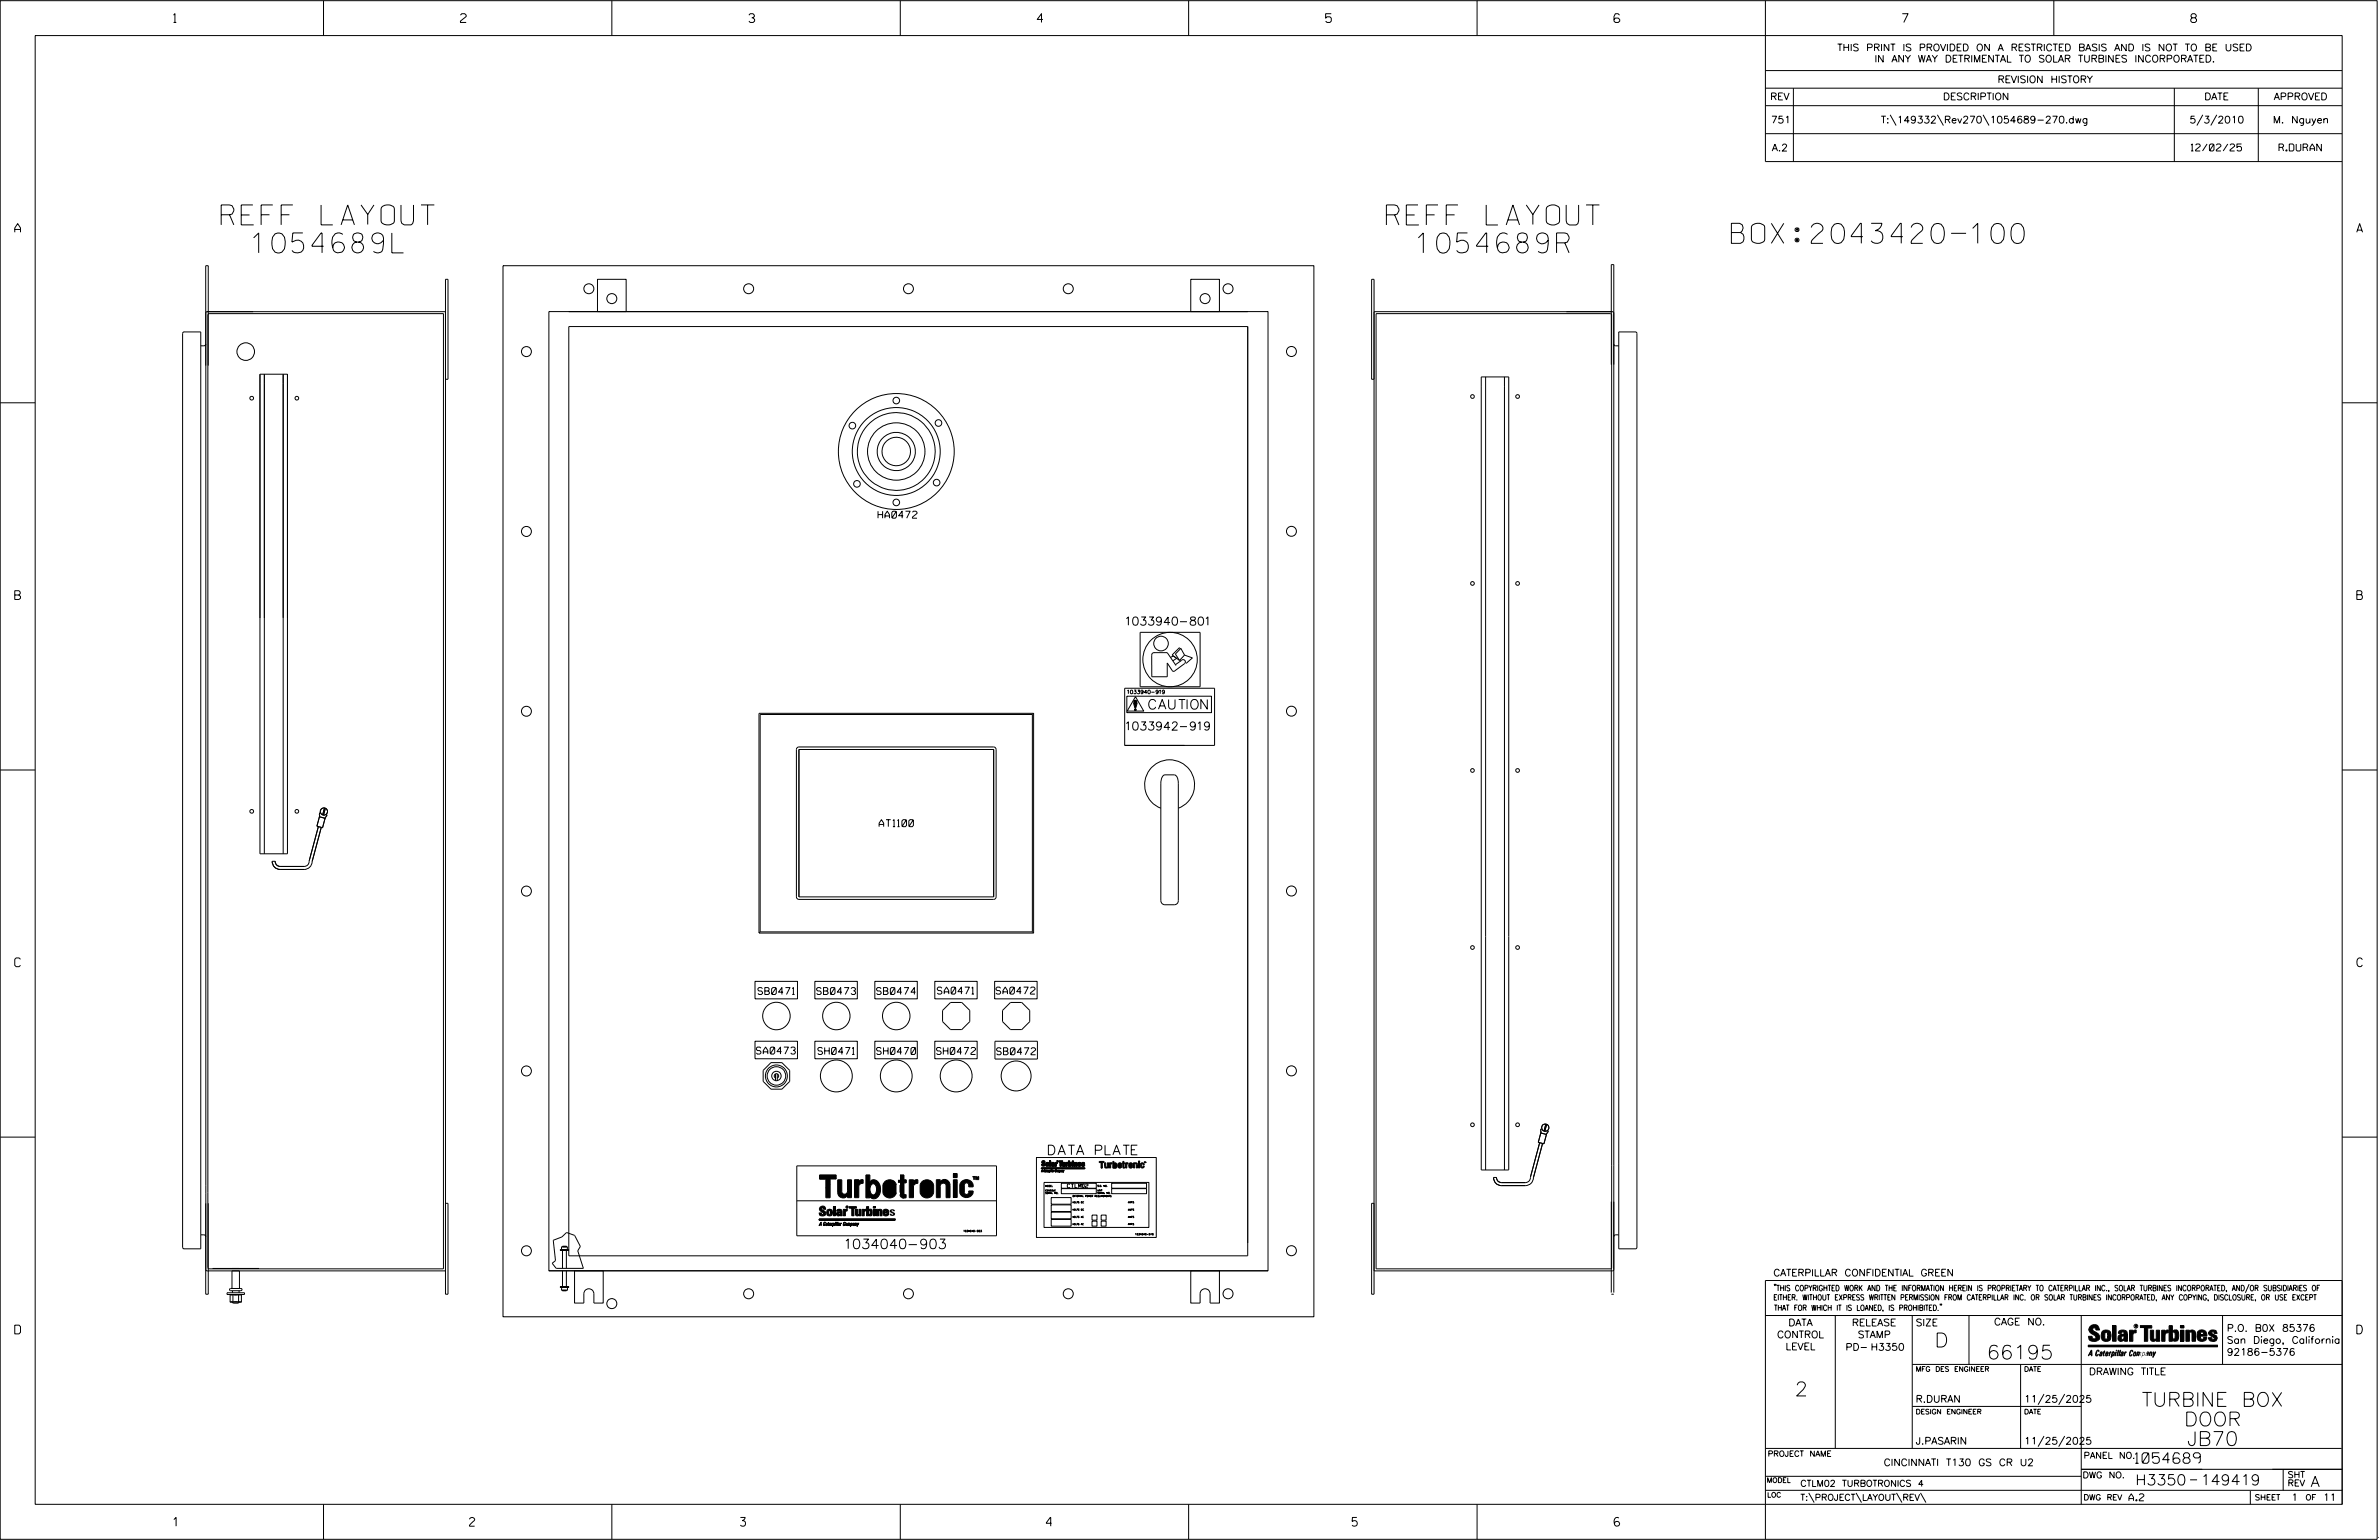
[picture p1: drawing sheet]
<svg xmlns="http://www.w3.org/2000/svg" width="864mm" height="559mm" viewBox="0 0 864 559" stroke-linecap="round" stroke-linejoin="round" font-family="sans-serif">
<defs><g id="words">
<g font-size="7.3">
<text x="80.3" y="81.6">REFF LAYOUT</text>
<text x="503.3" y="81.6">REFF LAYOUT</text>
<text x="628.5" y="88.3">BOX:2043420-100</text>
<text x="91.5" y="91.8">1054689L</text>
<text x="514.3" y="91.8">1054689R</text>
</g>
<g font-size="5.1">
<text x="702.3" y="488.8">D</text>
<text x="721.2" y="493.2">66195</text>
<text x="651.5" y="506.5">2</text>
<text x="777.5" y="510.3">TURBINE BOX</text>
<text x="792.8" y="517.4">DOOR</text>
<text x="793.9" y="524.5">JB70</text>
</g>
<g font-size="3.8">
<text x="775.1" y="531">1054689</text>
<text x="775.2" y="538.9">H3350</text>
<text x="798.8" y="538.9">149419</text>
<text x="838.8" y="539.5">A</text>
</g>
<g font-size="3.5">
<text x="417" y="257.3">CAUTION</text>
<text x="380.6" y="419">DATA PLATE</text>
<text x="307.1" y="453.1">1034040-903</text>
</g>
<g font-size="3.2">
<text x="63" y="8.2">1</text>
<text x="167.2" y="8.2">2</text>
<text x="271.8" y="8.2">3</text>
<text x="376.5" y="8.2">4</text>
<text x="481.2" y="8.2">5</text>
<text x="690.6" y="8.2">7</text>
<text x="795.3" y="8.2">8</text>
<text x="5.4" y="84.3">A</text>
<text x="855.5" y="84.3">A</text>
<text x="5.4" y="217.5">B</text>
<text x="855.6" y="217.5">B</text>
<text x="5.4" y="350.8">C</text>
<text x="855.6" y="350.8">C</text>
<text x="5.4" y="484">D</text>
<text x="855.6" y="484">D</text>
<text x="62.8" y="553.8">1</text>
<text x="170.4" y="553.8">2</text>
<text x="268.8" y="553.8">3</text>
<text x="379.8" y="553.8">4</text>
<text x="490.8" y="553.8">5</text>
<text x="585.9" y="553.8">6</text>
</g>
<g font-size="3">
<text x="408.9" y="226.9">1033940-801</text>
<text x="408.9" y="264.9">1033942-919</text>
</g>
<g font-size="2.5">
<text x="666.9" y="18.5">THIS PRINT IS PROVIDED ON A RESTRICTED BASIS AND IS NOT TO BE USED</text>
<text x="680.5" y="22.6">IN ANY WAY DETRIMENTAL TO SOLAR TURBINES INCORPORATED.</text>
<text x="725.1" y="30">REVISION HISTORY</text>
<text x="642.6" y="36.3">REV</text>
<text x="705.3" y="36.3">DESCRIPTION</text>
<text x="800.2" y="36.3">DATE</text>
<text x="825.4" y="36.3">APPROVED</text>
<text x="642.9" y="44.7">751</text>
<text x="682.8" y="44.7">T:\149332\Rev270\1054689-270.dwg</text>
<text x="794.8" y="44.7">5/3/2010</text>
<text x="825.1" y="44.7">M. Nguyen</text>
<text x="643.2" y="54.8">A.2</text>
<text x="795.4" y="54.8">12/02/25</text>
<text x="827.3" y="54.8">R.DURAN</text>
<text x="318.7" y="188">HA0472</text>
<text x="319.1" y="300">AT1100</text>
<text x="275.1" y="360.9">SB0471</text>
<text x="296.5" y="360.9">SB0473</text>
<text x="318.2" y="360.9">SB0474</text>
<text x="340.3" y="360.7">SA0471</text>
<text x="361.6" y="360.7">SA0472</text>
<text x="274.6" y="382.5">SA0473</text>
<text x="296.9" y="382.6">SH0471</text>
<text x="318.2" y="382.6">SH0470</text>
<text x="340" y="382.6">SH0472</text>
<text x="361.8" y="382.7">SB0472</text>
<text x="643.8" y="463">CATERPILLAR CONFIDENTIAL GREEN</text>
<text x="645.1" y="485.5">CONTROL</text>
<text x="649.2" y="481.1">DATA</text>
<text x="672.3" y="481.1">RELEASE</text>
<text x="674.4" y="485.5">STAMP</text>
<text x="695.4" y="481.1">SIZE</text>
<text x="723.8" y="480.8">CAGE NO.</text>
<text x="808.4" y="483.1">P.O. B0X 85376</text>
<text x="648.2" y="489.8">LEVEL</text>
<text x="669.9" y="490">PD- H3350</text>
<text x="808.4" y="487.5">San Diego, California</text>
<text x="808.4" y="491.8">92186-5376</text>
<text x="758.3" y="498.9">DRAWING TITLE</text>
<text x="695.4" y="508.9">R.DURAN</text>
<text x="734.8" y="508.9">11/25/2025</text>
<text x="695.4" y="524.1">J.PASARIN</text>
<text x="734.8" y="524.1">11/25/2025</text>
<text x="683.8" y="531.9">CINCINNATI T130 GS CR U2</text>
<text x="772.8" y="544.6">A.2</text>
<text x="831.8" y="544.6">1</text>
<text x="843.3" y="544.6">11</text>
</g>
<g font-size="2.3">
<text x="756.4" y="529.2">PANEL NO.</text>
<text x="653.5" y="539.4">CTLM02 TURBOTRONICS 4</text>
<text x="756" y="536.3">DWG NO.</text>
<text x="830.4" y="539.3">REV</text>
<text x="830.4" y="536.2">SHT</text>
<text x="653.5" y="544.5">T:\PROJECT\LAYOUT\REV\</text>
</g>
<g font-size="2">
<text x="643.8" y="468.4">&quot;THIS COPYRIGHTED WORK AND THE INFORMATION HEREIN IS PROPRIETARY TO CATERPILLAR INC., SOLAR TURBINES INCORPORATED, AND/OR SUBSIDIARIES OF</text>
<text x="643.8" y="471.8">EITHER. WITHOUT EXPRESS WRITTEN PERMISSION FROM CATERPILLAR INC. OR SOLAR TURBINES INCORPORATED, ANY COPYING, DISCLOSURE, OR USE EXCEPT</text>
<text x="644" y="475.6">THAT FOR WHICH IT IS LOANED, IS PROHIBITED.&quot;</text>
<text x="641.7" y="528.5">PROJECT NAME</text>
<text x="756.3" y="544.3">DWG REV</text>
<text x="818.5" y="544.3">SHEET</text>
<text x="836.9" y="544.3">OF</text>
</g>
<g font-size="1.8">
<text x="695.4" y="497.6">MFG DES ENGINEER</text>
<text x="734.8" y="497.6">DATE</text>
<text x="695.4" y="513.1">DESIGN ENGINEER</text>
<text x="734.8" y="513.1">DATE</text>
<text x="641.3" y="538">MODEL</text>
<text x="641.5" y="543.3">LOC</text>
</g>
<text font-size="1.4" x="387.5" y="431">CTLM02</text>
<text font-size="1.3" x="409.3" y="251.7">1033940-919</text>
<text font-size=".9" x="775.1" y="481.7">R</text>
<g font-size=".6">
<text x="379.4" y="430.6">MODEL</text>
<text x="398.4" y="430.6">S.O. NO.</text>
<text x="379.4" y="432.3">CONSOLE</text>
<text x="379.4" y="433.2">SERIAL NO.</text>
<text x="389.4" y="434.3">EXTERNAL POWER REQUIREMENTS</text>
<text x="389.4" y="436.6">VOLTS DC</text>
<text x="398.4" y="433.2">SERIAL NO.</text>
<text x="409.5" y="436.6">AMPS</text>
<text x="389.4" y="439.2">VOLTS DC</text>
<text x="389.4" y="441.9">VOLTS AC</text>
<text x="409.5" y="439.2">AMPS</text>
<text x="409.5" y="441.9">AMPS</text>
<text x="349.7" y="447">1034040-903</text>
<text x="412" y="448.2">1034040-916</text>
</g>
<text font-size=".5" x="307.2" y="438.2">R</text>
<text font-size=".3" x="383.7" y="421.5">R</text>
</g></defs>
<g fill="none" stroke="#000" stroke-width=".36">
<path d="M.1 .2h862.8v558.4h-862.8zM12.8 12.9h837.4v533h-837.4zM117.4 .2v12.7M222.1 .2v12.7M326.8 .2v12.7M431.5 .2v12.7M536.2 .2v12.7M587.9 5.5l-.5-.5h-1l-.5 1v1.7l.5 .4h1l.6-.4v-.6l-.6-.5h-1l-.5 .5M640.9 .2v58.4h209.3M745.6 .2v12.7M640.9 25.6h209.3M640.9 32h209.3"/>
<path d="M640.9 38.3h209.3M651 32v26.6M789.3 32v26.6M819.8 32v26.6M640.9 48.5h209.3M686.2 41.7l2.1 3.8M703.3 41.7l2.2 3.8M719.9 41.7l2.1 3.8M799.6 41.7l-2.1 3.8M804.7 41.7l-2.2 3.8M182.6 96.4h294.4v381.4h-294.4zM75.7 113.9l85.3-.1v346.6h-85.1l-.4-.4v-345.7z"/>
<path d="M161.7 113.1h-86.6l-.4 .4M199.2 113.1h261.1v348h-261.1zM206.5 118.5h246.4v337.2h-246.4zM206.5 113.1h246.4M216.9 101.4h10.4v11.7h-10.4zM432.3 101.4h10.4v11.7h-10.4zM498.8 113.1h86.6l.4 .4M499.5 113.8h85.1l.4 .2v346l-.4 .4h-85.1zM66.4 120.7l.4-.3h6.1v332.7h-6.1l-.5-.5zM74.7 124.8l-.4 .6-1.4 .1M75.6 132.6v-36.2h-.9v373.2h.9v-33M94.4 135.8h10v174h-10z"/>
<path d="M96 135.8v174M102.8 135.8v174M161.7 137.6h.9v-36.2h-.9v368.2h.9v-33h-.9M498.8 137.6h-.9v-36.2h.9v368.2h-.9v-33h.9M537.7 136.8h10v287.7h-10zM539.3 136.8v287.7M546.1 136.8v287.7M584.9 132.3v-36.3h.9v373M585.8 124.8l.4 .6 1.4 .1M593.7 120.4l.5 .6v331.6l-.5 .5M593.8 120.4h-6.2v332.7h6.2M.1 146.2h12.7"/>
<path d="M850.2 146.2h12.7M413.9 229.4h21.7v19.8h-21.7zM418.1 237.8v7.8h5.6v-5l2.2 3 4.1-2.8a.81 .81 0 0 0 0-1.2 .81 .81 0 0 0-1.2 .1l-2.1 1.5M418.9 236.8h4.8l3.2 4.7M419 236.8l-.7 .3-.2 .7M425 238.5l1-.4 1.1 .8-1.3 .8M428.2 239.6l.4 .3M428.5 235.4l-.4-.4-2.6 2.7 2.7 1.9M430 237.7l-1.8 1.9M430 237.7l-1.3-2.4-2 2 1.5 2.3M430 237.7l2.9 1-2.3 2M374.8 259.3v78.8"/>
<path d="M374.8 259.3h-98.9v78.8M375.2 258.8l-.4 .5M375.2 258.8v79.8M375.2 258.8h-99.7v79.8M408.3 249.7h32.6v20.8h-32.6zM409 252.6h30.8v6h-30.8zM411.5 255.1l.5 2 .8-2M411.9 257.5v.1M411.9 257.5h.1M411.9 257.5l.2 .1M411.9 257.6l.3 .1M411.9 257.4l.5 .2-.5 .1z"/>
<path d="M412 257.4l.3 .3M412 257.4l.1 .1M412 257.4l-.1 .2M412 257.5l.2 .1M412.1 257.4l.1 .1M412.2 257.5v.1M412.2 257.4h.1M412.2 257.4l-.3 .2M412.2 252.8l3 5.2h-6zM412.2 257.4l.2 .2M412.3 257.5v.2M412.3 257.4l-.4 .3"/>
<path d="M412.3 257.4l-.3 .3zM412.4 257.6h.1M412.4 257.6l-.1 .1M412.7 254.8l-1 .6M.1 279.4h12.7M289.4 271.3l.6-.3h70.7l.6 .3 .3 .7v53.4l-.3 .7-.6 .3h-70.7l-.6-.3-.3-.7v-53.4zM290 272h70.7v53.4h-70.7zM850.2 279.4h12.7M115.6 299.9l-3.3 12.4a1.9 1.9 0 0 1-1.9 2.1h-8.7a1.81 1.81 0 0 1-1.8-1.8M116 296.4l2 .5-.9 3.5-2.1-.6zM116.1 294.9l-.2 1.6M117.8 293.2l-.7 2.5"/>
<path d="M118.1 293.3l-.7 2.5M118.7 295.6l-.7 1.5M421.4 293.3a9.1 9.1 0 0 1-4.1-14 9.1 9.1 0 0 1 14.5 0 9.1 9.1 0 0 1-4.1 14M422.3 281.4l.6-.2h3.4a2.72 2.72 0 0 1 1.4 3v42.6a1.45 1.45 0 0 1-1.4 1.5h-3.4a1.51 1.51 0 0 1-1.5-1.5v-42.6l.3-1.8zM99.9 312.5v.1M116.6 300.2l-3.3 12.4a2.95 2.95 0 0 1-2.9 2.9h-8.7a2.89 2.89 0 0 1-2.9-3h1.1M275.5 338.6h99.7M275.9 338.1l-.4 .5M275.9 338.1h98.9M374.8 338.1l.4 .5M274.1 356.1h15.4v6.3h-15.4zM295.8 356.1h15.4v6.3h-15.4z"/>
<path d="M317.6 356.1h15.4v6.3h-15.4zM339.3 356.1h15.4v6.3h-15.4zM361.1 356.1h15.4v6.3h-15.4zM274.1 377.8h15.4v6.4h-15.4zM295.8 377.8h15.4v6.4h-15.4zM317.6 377.8h15.4v6.4h-15.4zM339.3 377.8h15.4v6.4h-15.4zM361.2 377.8h15.4v6.5h-15.4zM281.5 391.2a.81 .81 0 0 1-.3-1.3 .81 .81 0 0 1 1.3 0 .81 .81 0 0 1-.3 1.3M281.5 389.7v2.4M282.2 389.7v2.4M.1 412.6h12.7"/>
<path d="M558.9 414.7l-3.3 12.3a1.9 1.9 0 0 1-1.8 2.1h-8.7a1.81 1.81 0 0 1-1.9-1.9h-1a2.89 2.89 0 0 0 2.9 3h8.7a2.89 2.89 0 0 0 2.8-2.9l3.4-12.4M559.3 411.1l2.1 .6-.9 3.3-2.1-.5zM559.4 409.6l-.1 1.6M561.2 407.9l-.7 2.5M561.4 408l-.6 2.5M562 410.3l-.7 1.5M850.2 412.6h12.7M289.2 423.1h72.5v25.3h-72.5zM289.2 435.7h72.5M297.5 426.3h6v1.5h-2.2v6.8h-1.5v-6.7h-2.3zM297.7 438a1.24 1.24 0 0 1 1.8 0l.3 .8h-.8l-.4-.5-.4 .3 .2 .4a1.22 1.22 0 0 1 1.2 .7 1.22 1.22 0 0 1-.2 1.3l-1.4 .1-.5-.2-.1-.8h.8v.4l.7 .1a1.34 1.34 0 0 0-1.2-1.3l-.3-.6zM301.3 429.6l-1.5 1.5"/>
<path d="M302.5 437.8h.8v3.3h-.8zM303.5 427.4l-.4 .4M304 438.9l.3-.1a1.05 1.05 0 0 1 1.4 .8v1.5h-.7l-.1-1.9-1.2 .3zM304.1 428.1h1.5v4.2a1.05 1.05 0 0 0 1.1 1 1.05 1.05 0 0 0 1-1.2v-4h1.4v6.5h-1.4v-1a1.88 1.88 0 0 1-2.3 1 1.88 1.88 0 0 1-1.3-2zM306.1 438.8h.7v.3l.8-.3v.5l-.6 .2-.1 .4v1.2h-.8zM308.3 437.8h2.6v.6h-.9v2.7h-.8v-2.7h-.9zM310.2 428.1h1.6v.6l.5-.5 1-.1v1.3l-.7 .1-.9 .8v4.3h-1.5zM310.6 438.8h.7v1.6l.2 .4 .3-.1v-1.9h.8v2.3h-.8v-.2l-.6 .3-.5-.1zM311.8 428.3l-1.6 1.5M313 438.8h.7v.3l.7-.3v.5l-.6 .3-.1 1.5h-.7zM314.3 426.3h1.5v2.7a1.9 1.9 0 0 1 2-.9 1.9 1.9 0 0 1 1.5 1.6 3.9 3.9 0 0 1-1.7 5.3l-.9-.1-.9-.7v.5h-1.5zM314.6 437.8h.7v3.3h-.7z"/>
<path d="M315.3 439a.76 .76 0 0 1 1.2 .1l-.1 2h-.9l-.3-.2 .1-.6 .3 .5a1.19 1.19 0 0 0 0-1.6l-.3 .4zM316.4 429.8a1.17 1.17 0 0 1 1.4 0 1.17 1.17 0 0 1 .4 1.3 1.61 1.61 0 0 1-1.6 2.3 2.82 2.82 0 0 1-.2-3.6zM317 437.8h.7v.6h-.7zM317 438.8h.7v2.3h-.7zM318.2 438.8h.7v.3l.4-.3 .7 .1 .2 2.2h-.8l-.1-1.9-.4 .1v1.8h-.7zM320.7 439.1l.9-.3v.4a1.11 1.11 0 0 0 0 1.6l.3-.4h.7a1.13 1.13 0 0 1-1.5 .7 1.13 1.13 0 0 1-.6-1.6zM321.6 438.7a1.02 1.02 0 0 1 1 1.4h-1.4v-.4h.7zM325.2 429.9v2.9M325.4 429.9a2.56 2.56 0 0 0-2.4-1.8 2.56 2.56 0 0 0-2.5 1.8v2.9a2.53 2.53 0 0 0 2.5 1.9 2.53 2.53 0 0 0 2.4-1.9M326.7 426.3h1.5v1.8h.7v1.1h-.7v3.9l.2 .4h.5v1.1a1.48 1.48 0 0 1-2.2-1.2M326.7 430v2.8M330.1 428.1h1.5v.6l.9-.6h.7v1.3l-1.1 .3-.5 .6v4.3h-1.5z"/>
<path d="M334.6 428.9a2.55 2.55 0 0 1 4.3 1v2.9a2.53 2.53 0 0 1-2.4 1.9 2.53 2.53 0 0 1-2.5-1.9v-2.9zM336 429.4l.5-.2 .7 .5 .1 3a.8 .8 0 0 1-.8 .8 .8 .8 0 0 1-.8-.7v-2.9zM339.9 428.1h1.4v.9a1.89 1.89 0 0 1 2.3-1 1.89 1.89 0 0 1 1.3 2.2v4.4h-1.5v-4.6a1.11 1.11 0 0 0-1.3-.6 1.11 1.11 0 0 0-.8 1.2v4h-1.4zM344.9 430h.1M346.1 428.1h1.4v6.4h-1.4zM346.1 425.8h1.4v1.5h-1.4zM347.5 429l-1.4 1.4M348.4 432.8h.1M349 428.8a2.47 2.47 0 0 1 2.8-.6 2.47 2.47 0 0 1 1.5 2.5h-1.7a1.13 1.13 0 0 0-.4-1.4h-.7l-.4 .4v2.9a.79 .79 0 0 0 .8 .8 .79 .79 0 0 0 .7-.8v-.4h1.7a2.49 2.49 0 0 1-2.2 2.3 2.49 2.49 0 0 1-2.7-1.7v-2.9zM350.5 434.6h.1M350.8 434.6h.1M351.6 432.7h.1"/>
<path d="M353.1 426.9h.9l-.3 .2v.9h-.2v-.9zM354.2 426.9h.3l.2 .9 .3-.9h.3v1.2h-.2v-1l-.2 1h-.3l-.2-1v1h-.2zM376.2 420h43.5v29h-43.5zM378 423.9h15.7v.2h-15.7zM378.1 423.8h15.7v.2h-15.7zM378.1 423.9h15.7M378.2 421.4l.6-.3 .5 .2 .1 .5-.8-.3 .4 .6a.64 .64 0 0 1 .2 1 .64 .64 0 0 1-1-.1l-.1-.5h.4l.3 .4v-.4a.74 .74 0 0 1-.6-1.1zM378.4 424.5l.1 .7h-.5zM378.4 424.6v.4h-.2zM378.4 424.4l.1 .7h-.5zM378.4 424.5v.4h-.2zM379 429h38.1v16.4h-38.1z"/>
<path d="M379 424.6h.3l-.2 .1-.1 .5 .2-.2-.2 .2zM379.1 424.5h.3l-.3 .1-.1 .4h.3l-.2 .2zM379.4 424.9l.3-.2-.1 .5-.3-.1 .4-.3zM379.6 425.1h.1M379.6 424.9l-.1 .2zM379.6 424.7h.2l-.1 .4h-.3l.3-.2zM379.8 424.7l.2-.1-.1 .6zM380 424.5l-.1 .6zM380.2 423v-1.1l.5 .2 .1 .4-.1 .6-.5 .1M380.2 424.8h.2l-.2 .4zM380.2 422.9v-1.1h.3l.3 .7-.1 .4-.5 .3M380.3 424.8l.1 .2z"/>
<path d="M380.3 424.7h.2l-.2 .4zM380.3 424.7l.1 .2zM380.6 424.7l-.1 .5zM380.7 424.6l-.2 .5zM380.9 424.7l.3 .2-.4 .5zM381 424.6l.2 .4-.4 .3zM381 421.3h.4v1.9h-.4zM381 424.8v.4zM381 421.2h.4v1.9h-.4zM381 424.7v.4zM381.4 424.7l-.2 .5zM381.4 424.6l-.1 .5z"/>
<path d="M381.5 424.6h.1M381.5 424.5h.1M381.6 439.8h7.2v2.4h-7.2zM381.6 437.2h7.2v2.4h-7.2zM381.6 434.6h7.2v2.4h-7.2zM381.7 424.5l-.2 .7zM381.7 422.1l1-.1 .1 1.2h-.4l-.1-1.1-.7 .2zM381.7 424.4l-.2 .7zM381.8 421.9h.9l.1 1.2h-.4v-1.1l-.7 .2zM381.9 424.5l-.2 .7zM382 424.4l-.3 .7zM382 424.9l.2-.2v.5h-.3l.3-.3z"/>
<path d="M382.1 425l-.1 .2zM382.1 424.9v.2zM382.1 424.7h.2l-.1 .4h-.2l.3-.3zM382.4 422.8l-.4 .1 .4-.5h-.6l-.2 .4 .2 .4 .6-.2M382.4 422.7l-.3 .1 .3-.5h-.5l-.3 .4 .2 .4 .6-.2M382.4 424.7l-.1 .5zM382.5 424.6l-.1 .5zM383 421.9l.4 .2 .4-.2v.3l-.4 .3v.7h-.4zM383.1 421.8h.8v.3l-.4 .1v.9h-.4zM383.2 424.6l.3-.1-.3 .1-.1 .4h.3l-.2 .2zM383.6 424.8h.2l-.2 .4zM383.6 424.8v.4z"/>
<path d="M383.6 424.7v.4zM384 424.7l.4 .1v.4v-.4l-.3 .4v-.4l-.2 .4zM384 424.6l.5 .1-.1 .4v-.4l-.5 .4zM384.3 421.3h1.4v.3h-.5v1.6h-.4v-1.6h-.5zM384.3 421.2h1.5v.3h-.5v1.6h-.5v-1.6h-.5zM384.6 424.7l.3 .1-.4 .6zM384.7 424.6l.3 .3-.5 .4zM384.7 424.8v.4zM384.8 424.7l-.1 .4zM385 424.9l.3-.2-.1 .5-.2-.1 .3-.3zM385.1 425l.2-.1zM385.1 425v.2z"/>
<path d="M385.2 424.7l.2 .1-.1 .3h-.3l.3-.2zM385.3 429.4h12.7v1.8h-12.7zM385.3 431.3h12.7v1.8h-12.7zM385.5 421.9h.4l.2 1.1 .2-1.1h.4v1.3h-1.1zM385.5 424.7l.3 .1-.1 .4v-.4l-.3 .4zM385.6 424.6l.2 .1-.1 .4v-.4l-.3 .4zM385.6 421.8h.4l.2 1.1 .1-1.1h.4l.1 1.3h-1.1zM385.9 424.7v.4l.3-.4-.4 .7zM385.9 424.6l.1 .5 .3-.5-.4 .7zM386.9 421.9l.4 .2 .4-.2v.3l-.3 .1v.9h-.5zM387 421.8h.8v.3l-.4 .2v.8h-.4zM387.8 421.3h.4v1.9h-.4z"/>
<path d="M387.9 421.2h.4v1.9h-.4zM388.2 422l.6-.1 .2 .2-.2 1.1-.6-.1 .4-.6zM388.3 421.9l.3-.2 .4 .3-.1 1.1-.6-.2v-.3l.1 .3 .2-.4zM389.2 421.9h.4v1.3h-.4zM389.2 421.3h.4v.3h-.4zM389.3 421.8h.4v1.3h-.4zM389.3 421.2h.4v.3h-.4zM389.9 421.9h1l.1 1.3h-.4l-.1-1.1-.2 .2v.9h-.4zM389.9 421.8l1 .1 .2 1.2h-.4l-.1-1.1-.3 .1v1h-.4zM391.4 422l.4-.1-.1 1.1 .7-.2a.68 .68 0 0 1-1.1 .3 .68 .68 0 0 1 .1-1.1zM391.4 421.9l.5-.2-.1 1.2 .7-.2a.7 .7 0 0 1-1.1 .3 .7 .7 0 0 1 0-1.1zM391.8 421.9l.5 .2 .1 .5h-.8v-.2h.4z"/>
<path d="M391.9 421.7l.4 .2 .2 .6h-.8v-.2h.4zM392.6 422.1l1-.1 .1 .3-.7-.1 .7 .6a.59 .59 0 0 1-.5 .4 .59 .59 0 0 1-.6-.4l.7 .1-.6-.4zM392.8 421.9h.8l.1 .3-.6-.1 .6 .5a.57 .57 0 0 1-.4 .6 .57 .57 0 0 1-.6-.3l-.1-.2 .8 .1-.7-.5zM398.5 431.7l.1 .5 .3-.5M399 421.4h1.8v.5h-.6v2h-.5v-2h-.7zM399.4 431.7v.5l-.3-.5v.5M399.5 421.4l-.5 .5M399.6 431.7v.5M399.8 431.7h.3M399.9 431.7v.5M400.2 423.4l-.5 .5M401 421.9h.4l.2 1.5 .4-.2v-1.3h.4v1.9h-.4v-.3l-.4 .4-.5-.2z"/>
<path d="M403.2 423.1l-.5 .4M403.2 422.6v1.2h-.5v-1.9h1v.4l-.5 .3M403.5 429.4h12.7v1.8h-12.7zM403.5 431.3h12.7v1.8h-12.7zM404 421.4h.4v.8a.86 .86 0 0 1 1.2 .3 .86 .86 0 0 1-.3 1.2l-.3 .2h-1zM404.6 422.4a.52 .52 0 0 1 .5 .5 .52 .52 0 0 1-.5 .6l-.2-.6zM406 422.1h1l.2 1.2a.75 .75 0 0 1-.7 .6 .75 .75 0 0 1-.7-.6zM406.7 422.5l-.4-.2v1l.2 .2 .2-.2M406.7 422.5v.8M406.7 422.5h.1M406.7 423.3h.1M407.6 421.4h.4v.5h.2l-.2 .4 .2 1.6-.6-.2v-1.4h-.2z"/>
<path d="M408.2 423.5h.1M408.6 421.9h.9v.4l-.5 .3v1.2h-.4zM410 422.1h.9l.3 1.2a.75 .75 0 0 1-.7 .6 .75 .75 0 0 1-.7-.6zM410.3 422.3l.4 .2v.8l-.2 .2-.3-.2zM410.7 422.5h.1M410.7 423.3h.1M411.5 421.9h.4v.3l.4-.3 .5 .2 .1 1.7h-.4l-.2-1.5-.4 .2v1.3h-.4zM412.9 422.5h.1M413.3 421.9h.4v1.9h-.4zM413.3 421.3h.4v.4h-.4zM413.7 423.3l-.4 .4M413.9 423.3h.1"/>
<path d="M414.6 423.8h.1M414.7 423.8h.1M414.9 423.3l.5-.2a.74 .74 0 0 1-.7 .7 .74 .74 0 0 1-.8-.5M414.9 423.3h.1M414.9 423.3l-.4 .1v-1.1l.9 .4a.73 .73 0 0 0-.6-.8 .73 .73 0 0 0-.9 .6v.8M415.5 421.6v.3v-.3M415.6 421.6l.1 .3h.3v-.3l-.2 .3-.1-.3h-.3h.2M415.9 421.9l-.2-.3v.3M584.9 436v33M72.9 448.1h1.4l.4 .6M200.8 450l3.2-1.2 1.7-1.6 2.9 1.1 2.1 4-1 1.5 2.1 6.4h-9.9l-1.5-1.8 1.2-1zM203.4 453.4h3v.3h-3z"/>
<path d="M203.8 452.4h2.2v1h-2.2zM204.3 452.2h1.3v.2h-1.3zM205.6 453.7v6.5M205.6 453.7h-1.4v6.5M297.3 442.3h27.6v.4h-27.6zM297.4 442.3h27.6v.4h-27.6zM298 443.6v.7h-.4zM298 443.5l.1 1.2-.1-.3h-.4l-.3 .3zM299.1 443.7l.5-.1v.2l-.2-.3-.2 .2-.2 .8 .1 .1 .4-.2-.4 .3-.2-.2zM299.9 444.3h.3l-.3 .3zM300 443.9l.3 .1-.1 .7-.5-.1 .1-.3 .4-.1v-.3l-.4 .1zM300.6 443.8l.2-.2-.1 1.1-.2-.1z"/>
<path d="M301.1 440.8l.3-.2a1.34 1.34 0 0 0-.2-1.6l-.1-.2 .6 .1 .3 .2 .2 .8-.2 1-.9 .3M301.2 443.9l.4 .1v.3h-.5v.3l.4-.2-.3 .3-.2-.2zM301.2 440.8l-.3-.2a1.34 1.34 0 0 1 .2-1.6l.1-.2-.6 .1-.4 .2-.1 .8 .1 1 1 .3M301.2 444l.2-.1 .1 .3h-.3zM301.9 443.8h.4l-.6 .9zM302.5 443.8l.1 .1a.4 .4 0 0 1 .3 .5 .4 .4 0 0 1-.5 .2l-.2 .4zM302.6 444l.2 .2-.3 .4zM303.2 443.8l-.2 .9zM303.4 443.6h.1M303.7 443.5l-.3 1.2zM304.2 443.5l-.4 1.2zM304.4 443.9h.4l-.1 .8-.5-.1 .5-.4-.1-.3-.3 .1z"/>
<path d="M304.4 444.3h.3l-.3 .3zM305 440.4l-.1 .3h-.5l.1-.6 .6-.3h-1l-.4 .3 .1 .9a.8 .8 0 0 0 1.3-.2M305.2 443.8h.3l-.6 .9zM306.3 443.7l.5-.1v.2l-.2-.3-.2 .2-.2 .8 .3 .1 .2-.2-.4 .3-.2-.2zM307.2 444a.29 .29 0 0 1 .2 .4 .29 .29 0 0 1-.4 .2zM307.9 443.8l.7 .1-.1 .8-.1-.8-.3 .8v-.8l-.5 .8zM309 443.8l.4 .4-.7 .8zM309.1 444a.31 .31 0 0 1 .2 .4 .31 .31 0 0 1-.4 .2zM309.8 443.9h.3l-.1 .8-.4-.1 .5-.4-.1-.3-.3 .1zM309.8 444.3h.2l-.3 .3zM310.5 443.8l.4 .1-.1 .8-.1-.8-.4 .8zM311.2 443.8l.1 .7 .4-.7-.7 1.2z"/>
<path d="M381.6 442.5h7.2v2.4h-7.2zM389.4 443.9l.2 .6 .2-.6M390.5 443.9v.6h.3M390.9 443.9h.4M391.1 443.9v.6M391.7 444h-.3l.3 .4h-.3M392.4 444.5l.2-.6 .2 .6M392.5 444.3h.2M393.3 444.1h-.4l.1 .4 .3-.1M396.4 443.1h1.8v1.8h-1.8zM396.4 440.9h1.8v1.8h-1.8zM399.7 443.1h1.8v1.8h-1.8z"/>
<path d="M399.7 440.9h1.8v1.8h-1.8zM409.5 444.5l.2-.6 .2 .6M409.6 444.3h.3M410.1 444.5v-.6l.2 .6 .2-.6v.6M410.7 444.3l.3-.1v-.2l-.3-.1v.6M411.6 444h-.3l.3 .4h-.4M587.6 448.1h-1.4l-.4 .6M74.7 460.7l.4 .5h86.6M77.2 460.3h16.9M82.4 469.1h6.4v.6h-6.4zM83.4 467.7l4.1-.2 .3 .5-.3 .3h-3.8l-.3-.2zM83.5 472.5h4.1"/>
<path d="M83.5 472.5h1.1M84.2 461.2v6.3M84.3 472.5l.4 .4h1.8l.4-.4M84.4 468.3v.8M84.6 469.7h-1.1v2.8M84.6 469.7v2.8M84.6 469.7l1 .2 1-.2M84.6 472.5l1-.2 1 .2M86.6 469.7h1v2.8M86.6 472.5h1M86.6 469.7v2.8M86.8 468.3v.8"/>
<path d="M86.9 461.2v6.3M86.9 472.4h.1M199.2 461.1h261.1M203.4 466.8h3v.3h-3zM203.9 467.1h2.1v1.1h-2.1zM204.2 468.2h1.4v.2h-1.4zM205.6 461.1v5.7h-1.4v-5.7M208.6 461.1h10.4v11.7h-3.4v-3.4a1.82 1.82 0 0 0-1.8-1.8 1.82 1.82 0 0 0-1.9 1.8v3.4h-3.3zM432.3 461.1h10.4v11.7h-3.4v-3.4a1.82 1.82 0 0 0-1.8-1.8 1.82 1.82 0 0 0-1.9 1.8v3.4h-3.3zM584.9 469.6h.9M585.8 460.7l-.4 .5h-86.6M640.9 477.3h209.3"/>
<path d="M644.2 466.1l-.1 .4M644.7 466.1l-.2 .4M666.2 477.3v48.3M694.2 477.3v48.3M704.4 473.3l-.1 .4M704.8 473.3l-.1 .4M714.8 477.3v17.8M755.5 477.3v68.6M806.8 477.3v17.8M816.5 466l-1.4 3.1M850.2 464.6h-209.3v94M850.2 464.8v81.1"/>
<path d="M694.2 495.1h156M733.5 495.1v30.5M758.6 481.4a2.02 2.02 0 0 1 3.1-.1l.5 1.3h-1.3l-.2-.6-.4-.2-.6 .1-.1 .4 .4 .7a2.46 2.46 0 0 1 2.2 2.9 2.83 2.83 0 0 1-3.8 .3l-.3-1.3h1.3l.2 .7 .6 .3 .5-.2 .2-.5-.4-.6-1.9-1.2-.4-.9zM759.2 491.3h-.7l.7-1.2v1.9h.2l-.1-2.1-1.3 2.1 .5-.5h.7M761.3 490l.3-.2 .4 .3-.1 .3-.3-.4-.4 .3-.3 1.6h.4l.4-.5-.3 .6-.4 .1-.3-.4zM762.6 490.6l.5-.1-.1 1.4h-.9a.74 .74 0 0 1 .9-.8l-.3 .7-.5 .1 .2-.5 .6-.2v-.5l-.7 .2zM763 483.2a2.17 2.17 0 0 1 3.1 0l.3 1.4-.3 1.5a2.17 2.17 0 0 1-3.1 0l-.3-1.5zM763.6 490.5l.4-.4 .2 .6h-.3l-.3 .9 .2 .4-.3-.1zM764.1 483.7l.5-.4 .4 .3v2.2l-.4 .2-.5-.2zM764.6 491.1l.6 .2v-.7l-.4-.1-.4 .6-.1 .8h.6M764.6 491.1l-.1 .8h.4M764.6 482.6v.8"/>
<path d="M764.8 490.7l.4 .1v.3h-.6zM765 491.5l-.1 .4zM766 490.5l-.5 1.5zM766 490.8l.4-.3-.4 .4M766.9 481h1.3v5.7h-1.3zM767 490.8l.5 .1-.3 .8-.4 .2zM767.3 490.5h-.5l-.5 2M767.3 490.5a.8 .8 0 0 1 .2 1 .8 .8 0 0 1-.9 .4l-.1 .6M767.3 490.5l-.1 .2M768.1 490.5l-.4 1.5zM768.2 489.9h.3l-.1 .2h-.2zM769 489.9l-.5 2.1z"/>
<path d="M769.7 489.9l-.6 2.1zM770.1 491.4l.5-.3-.5 .8zM770.4 491.9h.1M770.6 491.1l.1-.4-.7 .2 .1-.3 .6-.1 .2 .3-.5 1.1M770.6 491.1a.74 .74 0 0 0-.8 .8h.6M771 484.8h-.7l-.3 .6 .4 .7 .5-.3 .1-2.4h-.8l-.1 .4h-1.2a1.71 1.71 0 0 1 1.8-1.3 1.71 1.71 0 0 1 1.6 1.4v2.8h-1.1l-.1-.6M771 484.2l-1.5 .1a1.41 1.41 0 0 0 0 2.4l.5 .1 1.1-.7M771.2 486.1h-.1M771.4 490.5l.1 .3 .4-.3-.9 1.5zM771.5 490.8h.1M773 482.7h1.2v.5l.5-.5 .7-.1v1h-.6l-.5 .4-.1 2.7h-1.2zM773.3 490.3l.6-.4 .4 .2-.1 .4-.3-.4a1.28 1.28 0 0 0-.5 1.8l.6-.4-.1 .4-.8 .1z"/>
<path d="M774.7 490.8l.5-.3a.88 .88 0 0 1 .2 .9 .88 .88 0 0 1-.7 .7l-.2-.2zM774.8 490.9h.5l-.3 1h-.3l-.2-.2zM775.2 490.5l-.1 .2M776.8 481h4.3v.9h-1.5v4.8h-1.3M776.8 490.6l-.8 .2v-.3l-.4 1.5 .8-1.3v1.3l.3-1.2M779.3 491.1h.4M779.6 490.5h.3l-.3 1.4M779.6 490.7h.2l-.1 .4M779.7 491.1l-.1 .4M779.7 491.1l-.4 .2M780.1 492l.4-1.5 .1 .3 .3-.3 .3 .2-.3 1.3v-1.3l-.7 1.3M780.6 482.7h1.2v2.7l.1 .4 .4 .3 .4-.7v-2.7h1.2l.1 4h-1.3v-.5l-1.1 .6-.7-.3-.3-.7z"/>
<path d="M781.6 492.5l1-2-.8 1.3-.2-1.3-.2 2M784.7 482.7h1.2v.5l.5-.5 .7-.1v1h-.5l-.6 .4-.1 2.7h-1.2zM787.4 481h1.2v2a1.4 1.4 0 0 1 2.2 .2l.1 1.4-.4 1.9-1.5 .1-.4-.5v-1l.5 .9 .5-.3v-2.1l-.5-.4-.5 .7v2.8h-1.2zM791.5 482.7h1.3v4h-1.3zM791.5 481h1.3v.9h-1.3zM793.5 482.7h1.3v.4l.7-.5 1.1 .2 .4 .6v3.3h-1.3l-.2-3.4-.7 .2v3.2h-1.3zM794.8 483.1h.1M797.7 483.2a1.92 1.92 0 0 1 2.4-.5 1.92 1.92 0 0 1 1 2.1h-2.3v.8l.6 .5 .5-.3v-.5h1.2a1.83 1.83 0 0 1-2.1 1.4 1.83 1.83 0 0 1-1.5-2.1zM798.8 484.2v.6M799.1 483.4h.6l.2 .8h-1.1zM804.6 482.9a1.84 1.84 0 0 0-2.9 .8 3.3 3.3 0 0 0 2.2 1.9l-.5 .5-.4-.3-.1-.4h-1.2l.1 .6a1.92 1.92 0 0 0 2.9 .4M804.9 483.8h-1.2l-.2-.6-.5 .1-.1 .3 .1 .3 1.8 .9"/>
<path d="M805.1 488.1h-47.1v.6h47.1M694.2 510.3h61.3M742 505.8l-2.2 3.9M749.5 505.8l-2.2 3.9M640.9 525.6h209.2M640.9 535.7h114.6M742 521.1l-2.2 3.8M749.5 521.1l-2.2 3.8M755.5 533.2h94.7M795 537h2.6M828.8 533.2v7.6M117.4 545.9v12.7"/>
<path d="M222.1 545.9v12.7M326.8 545.9v12.7M431.5 545.9v12.7M536.2 545.9v12.7M640.9 540.8h209.3M656.6 541.7l2 3.5M673.8 541.7l1.9 3.5M688.4 541.7l2 3.5M697.2 541.7l1.9 3.5M816.9 541v4.9M863.5 558h.1"/>
<circle cx="213.8" cy="104.8" r="1.81"/>
<circle cx="222.1" cy="108.3" r="1.81"/>
<circle cx="271.8" cy="104.8" r="1.81"/>
<circle cx="329.8" cy="104.8" r="1.81"/>
<circle cx="387.8" cy="104.8" r="1.81"/>
<circle cx="437.5" cy="108.3" r="1.82"/>
<circle cx="445.8" cy="104.8" r="1.81"/>
<circle cx="89.2" cy="127.6" r="3.2"/>
<circle cx="191.1" cy="127.6" r="1.81"/>
<circle cx="468.8" cy="127.5" r="1.81"/>
<circle cx="91.4" cy="144.5" r=".67"/>
<circle cx="107.8" cy="144.5" r=".68"/>
<circle cx="309.4" cy="154.4" r="1.2"/>
<circle cx="325.4" cy="145.3" r="1.2"/>
<circle cx="340.7" cy="153.5" r="1.2"/>
<circle cx="534.5" cy="143.9" r=".68"/>
<circle cx="550.9" cy="143.9" r=".67"/>
<circle cx="311.1" cy="175.6" r="1.2"/>
<circle cx="325.3" cy="163.8" r="6.9"/>
<circle cx="325.4" cy="163.8" r="14.1"/>
<circle cx="325.4" cy="163.8" r="10.4"/>
<circle cx="325.4" cy="163.8" r="5.2"/>
<circle cx="325.4" cy="163.8" r="15.9"/>
<circle cx="325.4" cy="163.8" r="21"/>
<circle cx="340" cy="175.1" r="1.2"/>
<circle cx="191.1" cy="192.8" r="1.81"/>
<circle cx="325.4" cy="182.3" r="1.2"/>
<circle cx="468.8" cy="192.8" r="1.81"/>
<circle cx="534.5" cy="211.7" r=".68"/>
<circle cx="550.9" cy="211.7" r=".67"/>
<circle cx="421.5" cy="233.5" r="2.65"/>
<circle cx="424.7" cy="239.3" r="9.9"/>
<circle cx="191.1" cy="258.1" r="1.81"/>
<circle cx="468.8" cy="258.1" r="1.81"/>
<circle cx="534.5" cy="279.6" r=".68"/>
<circle cx="550.9" cy="279.6" r=".67"/>
<circle cx="91.4" cy="294.4" r=".67"/>
<circle cx="107.8" cy="294.4" r=".68"/>
<circle cx="117.6" cy="294.5" r="1.3"/>
<circle cx="191.1" cy="323.3" r="1.81"/>
<circle cx="468.8" cy="323.3" r="1.81"/>
<circle cx="534.5" cy="343.8" r=".67"/>
<circle cx="550.9" cy="343.8" r=".66"/>
<circle cx="281.9" cy="368.7" r="5"/>
<circle cx="303.6" cy="368.7" r="5"/>
<circle cx="325.4" cy="368.7" r="5"/>
<circle cx="347.1" cy="368.7" r="5.3"/>
<circle cx="368.9" cy="368.7" r="5.3"/>
<circle cx="191.1" cy="388.6" r="1.81"/>
<circle cx="281.8" cy="390.4" r="4"/>
<circle cx="281.9" cy="390.4" r="5.2"/>
<circle cx="281.9" cy="390.4" r="1.71"/>
<circle cx="281.9" cy="390.4" r="3.4"/>
<circle cx="303.6" cy="390.4" r="5.8"/>
<circle cx="325.3" cy="390.4" r="5.8"/>
<circle cx="347.1" cy="390.4" r="5.8"/>
<circle cx="368.9" cy="390.4" r="5.4"/>
<circle cx="468.8" cy="388.6" r="1.81"/>
<circle cx="534.5" cy="408.1" r=".68"/>
<circle cx="550.9" cy="408.1" r=".67"/>
<circle cx="560.9" cy="409.2" r="1.31"/>
<circle cx="307.5" cy="438" r=".43"/>
<circle cx="383.3" cy="424.9" r=".32"/>
<circle cx="383.7" cy="424.9" r=".22"/>
<circle cx="383.8" cy="421.3" r=".24"/>
<circle cx="191.1" cy="453.9" r="1.81"/>
<circle cx="307.2" cy="444.3" r=".39"/>
<circle cx="390.1" cy="444.2" r=".26"/>
<circle cx="468.8" cy="453.8" r="1.81"/>
<circle cx="222.1" cy="473" r="1.82"/>
<circle cx="271.8" cy="469.5" r="1.81"/>
<circle cx="329.8" cy="469.4" r="1.81"/>
<circle cx="387.8" cy="469.5" r="1.82"/>
<circle cx="445.8" cy="469.5" r="1.81"/>
<circle cx="775.4" cy="481.2" r=".69"/>
</g>
<g fill="#000">
<path d="M302.5 437.8h.8v3.3h-.8zM317 437.8h.7v.6h-.7zM346.1 428.1h1.4v6.4h-1.4zM346.1 425.8h1.4v1.5h-1.4zM381 421.2h.4v1.9h-.4zM381.4 424.6l-.1 .5zM381.7 424.4l-.2 .7zM382 424.4l-.3 .7zM389.3 421.8h.4v1.3h-.4zM389.3 421.2h.4v.3h-.4zM413.3 421.9h.4v1.9h-.4zM413.3 421.3h.4v.4h-.4z"/>
<path d="M303.2 443.8l-.2 .9zM303.7 443.5l-.3 1.2zM304.2 443.5l-.4 1.2zM317 438.8h.7v2.3h-.7zM768.1 490.5l-.4 1.5zM768.2 489.9h.3l-.1 .2h-.2zM769 489.9l-.5 2.1zM769.7 489.9l-.6 2.1zM791.5 481h1.3v.9h-1.3zM791.5 482.7h1.3v4h-1.3zM758 488.1h47.1v.6h-47.1z"/>
<path d="M411.9 257.4l.5 .2-.5 .1z" fill-rule="evenodd"/>
<path d="M411.6 254.1a.8 .8 0 0 1 1.1 0 .8 .8 0 0 1 .1 1l-.8 2-.6-2.3z" fill-rule="evenodd"/>
<path d="M297.5 426.3h6v1.5h-2.2v6.8h-1.5v-6.7h-2.3z" fill-rule="evenodd"/>
<path d="M297.7 438a1.24 1.24 0 0 1 1.8 0l.3 .8h-.8l-.4-.5-.4 .3 .2 .4a1.22 1.22 0 0 1 1.2 .7 1.22 1.22 0 0 1-.2 1.3l-1.4 .1-.5-.2-.1-.8h.8v.4l.7 .1a1.34 1.34 0 0 0-1.2-1.3l-.3-.6z" fill-rule="evenodd"/>
<path d="M300.2 439.1l.9-.3-.3 1.1 .1 .7 .3 .2 .3-.9-.3-1.1 .8 .3v1.8a1.32 1.32 0 0 1-1.8 0z" fill-rule="evenodd"/>
<path d="M303.7 440.1l1.3-.4v.3l-.5 .1-.2 .3 .3 .4 .4-.4v.4a.75 .75 0 0 1-1 .3 .75 .75 0 0 1-.3-1z" fill-rule="evenodd"/>
<path d="M304 438.9l.3-.1a1.05 1.05 0 0 1 1.4 .8v1.5h-.7l-.1-1.9-1.2 .3z" fill-rule="evenodd"/>
<path d="M304.1 428.1h1.5v4.2a1.05 1.05 0 0 0 1.1 1 1.05 1.05 0 0 0 1-1.2v-4h1.4v6.5h-1.4v-1a1.89 1.89 0 0 1-2.2 1 1.89 1.89 0 0 1-1.4-2z" fill-rule="evenodd"/>
<path d="M308.3 437.8h2.6v.6h-.9v2.7h-.8v-2.7h-.9z" fill-rule="evenodd"/>
<path d="M310.2 428.1h1.6v.6l.5-.5 1-.1v1.3a1.38 1.38 0 0 0-1.6 .9v4.3h-1.5z" fill-rule="evenodd"/>
<path d="M315.3 439a.76 .76 0 0 1 1.2 .1l-.1 2h-.9l-.2-.8 .3 .5a1.19 1.19 0 0 0 0-1.6l-.3 .4z" fill-rule="evenodd"/>
<path d="M314.3 426.3v8.4h1.5v-.5a2.08 2.08 0 0 0 2.2 .6 2.08 2.08 0 0 0 1.4-1.8 3.4 3.4 0 0 0-2.7-4.9l-.9 .9v-2.7zM316.4 429.8a1.04 1.04 0 0 1 1.2-.1 1.04 1.04 0 0 1 .5 1.1 1.97 1.97 0 0 1-1.3 2.8 2.68 2.68 0 0 1-.4-3.8z" fill-rule="evenodd"/>
<path d="M321.6 438.7a1.02 1.02 0 0 1 1 1.4h-1.4v-.4h.7z" fill-rule="evenodd"/>
<path d="M323 439.1l.6-.3 1 .2 .3 .5h-.7l-.2-.3-.4 .2 1.3 1.1a1.03 1.03 0 0 1-1 .7 1.03 1.03 0 0 1-1-.8h.7l.4 .4 .2-.3-1.2-.8z" fill-rule="evenodd"/>
<path d="M321.1 428.9a2.56 2.56 0 0 1 4.3 1v2.9a2.53 2.53 0 0 1-2.4 1.9 2.53 2.53 0 0 1-2.5-1.9v-2.9z" fill-rule="evenodd"/>
<path d="M326.7 426.3h1.5v1.8h.7v1.1h-.7v3.9l.3 .4h.4v1.1l-1.3 .1-.8-.9-.1-4.6h-.7v-1.1h.7z" fill-rule="evenodd"/>
<path d="M330.1 428.1h1.5v.6l.7-.6h.9v1.3l-1.1 .3-.5 .6v4.3h-1.5z" fill-rule="evenodd"/>
<path d="M334.6 428.9a2.56 2.56 0 0 1 4.3 1v2.9a2.53 2.53 0 0 1-2.4 1.9 2.53 2.53 0 0 1-2.5-1.9v-2.9z" fill-rule="evenodd"/>
<path d="M339.9 428.1h1.4v.9a1.9 1.9 0 0 1 2.3-.9 1.9 1.9 0 0 1 1.3 2.1v4.4h-1.5v-4.6a1.11 1.11 0 0 0-1.3-.6 1.11 1.11 0 0 0-.8 1.2v4h-1.4z" fill-rule="evenodd"/>
<path d="M349 428.9a2.46 2.46 0 0 1 2.8-.7 2.46 2.46 0 0 1 1.5 2.5h-1.7v-.7a.8 .8 0 0 0-.7-.8 .8 .8 0 0 0-.8 .8v2.6a.79 .79 0 0 0 .8 .8 .79 .79 0 0 0 .7-.8v-.4h1.7a2.49 2.49 0 0 1-2.2 2.3 2.49 2.49 0 0 1-2.7-1.7v-2.9z" fill-rule="evenodd"/>
<path d="M353.1 426.9h.9l-.3 .2v.9h-.2v-.9z" fill-rule="evenodd"/>
<path d="M354.2 426.9h.3l.2 .9 .3-.9h.3v1.2h-.2v-1l-.2 1h-.3l-.2-1v1h-.2z" fill-rule="evenodd"/>
<path d="M378.4 424.4l-.4 .7h.5zM378.4 424.5v.4h-.2z" fill-rule="evenodd"/>
<path d="M378.2 421.4l.6-.3 .5 .2 .1 .5-.8-.3 .4 .6a.64 .64 0 0 1 .2 1 .64 .64 0 0 1-1-.1l-.1-.5h.4l.3 .4v-.4a.74 .74 0 0 1-.6-1.1z" fill-rule="evenodd"/>
<path d="M379.1 424.5h.3l-.3 .1-.1 .4h.3l-.2 .2z" fill-rule="evenodd"/>
<path d="M379.6 424.7l.1 .2-.3 .2h.3l.1-.4z" fill-rule="evenodd"/>
<path d="M380 424.5l-.1 .6z" fill-rule="evenodd"/>
<path d="M380.3 424.7v.4l.2-.4zM380.3 424.7l.1 .2z" fill-rule="evenodd"/>
<path d="M379.7 422l.5-.2v1.1v-1.1l.6 .2-.3 1.1-.8-.2z" fill-rule="evenodd"/>
<path d="M380.7 424.6l-.2 .5z" fill-rule="evenodd"/>
<path d="M381 424.6l-.2 .7 .4-.3zM381 424.7v.4z" fill-rule="evenodd"/>
<path d="M381.7 422.5l.7-.2-.3 .5 .3-.1v.2l-.6 .2z" fill-rule="evenodd"/>
<path d="M382.1 424.7l.2 .1-.3 .3h.2l.1-.4zM382.1 424.9v.2z" fill-rule="evenodd"/>
<path d="M381.8 421.9h.9l.1 1.2h-.4v-1.1l-.7 .2z" fill-rule="evenodd"/>
<path d="M382.5 424.6l-.1 .5z" fill-rule="evenodd"/>
<path d="M383.1 421.8h.8v.3l-.4 .1v.9h-.4z" fill-rule="evenodd"/>
<path d="M383.2 424.6l.3-.1-.3 .1-.1 .4h.3l-.2 .2z" fill-rule="evenodd"/>
<path d="M383.6 424.7v.4l.3-.3zM383.6 424.7v.4z" fill-rule="evenodd"/>
<path d="M384 424.6l.5 .1-.1 .4v-.4l-.5 .4z" fill-rule="evenodd"/>
<path d="M384.7 424.6l-.2 .7 .5-.4zM384.8 424.7l-.1 .4z" fill-rule="evenodd"/>
<path d="M384.3 421.2h1.5v.3h-.5v1.6h-.5v-1.6h-.5z" fill-rule="evenodd"/>
<path d="M385.2 424.7l.1 .2-.3 .2h.3l.1-.3zM385.1 425l.2-.1z" fill-rule="evenodd"/>
<path d="M385.6 421.8h.4l.2 1.1 .1-1.1h.4l.1 1.3h-1.1z" fill-rule="evenodd"/>
<path d="M385.6 424.6l.2 .1-.1 .4v-.4l-.3 .4z" fill-rule="evenodd"/>
<path d="M385.9 424.6l.1 .5 .3-.5-.4 .7z" fill-rule="evenodd"/>
<path d="M387 421.8h.8v.3l-.4 .2v.8h-.4z" fill-rule="evenodd"/>
<path d="M387.9 421.2h.4v1.9h-.4z" fill-rule="evenodd"/>
<path d="M388.4 421.8l.6 .2-.1 1.1-.6-.1v-.4l.3 .2v-.7l-.3 .1z" fill-rule="evenodd"/>
<path d="M389.9 421.8l1 .1 .2 1.2h-.4l-.1-1.1-.3 .1v1h-.4z" fill-rule="evenodd"/>
<path d="M391.4 421.9l.5-.2-.1 1.2 .7-.2a.7 .7 0 0 1-1.1 .3 .7 .7 0 0 1 0-1.1z" fill-rule="evenodd"/>
<path d="M391.9 421.7l.4 .2 .2 .6h-.8v-.2h.4z" fill-rule="evenodd"/>
<path d="M392.8 421.9h.8l.1 .3-.6-.1 .6 .5a.57 .57 0 0 1-.4 .6 .57 .57 0 0 1-.6-.3l-.1-.2 .8 .1-.7-.5z" fill-rule="evenodd"/>
<path d="M399 421.4h1.8v.5h-.6v2h-.5v-2h-.7z" fill-rule="evenodd"/>
<path d="M401 421.9h.4v1.4l.2 .2 .4-.3v-1.3h.4v1.9h-.4v-.3a.54 .54 0 0 1-.6 .3 .54 .54 0 0 1-.4-.5z" fill-rule="evenodd"/>
<path d="M402.7 421.9h1v.4l-.5 .3v1.2h-.5z" fill-rule="evenodd"/>
<path d="M404 421.4h.4v.8a.83 .83 0 0 1 1.1 .2 .83 .83 0 0 1-.1 1.1l-.4 .4h-1z" fill-rule="evenodd"/>
<path d="M406 422.2a.75 .75 0 0 1 1.2 .3v.8a.74 .74 0 0 1-.7 .6 .74 .74 0 0 1-.7-.6z" fill-rule="evenodd"/>
<path d="M407.6 421.4h.4v.5h.2l-.2 .4 .2 1.6-.6-.3v-1.3h-.2z" fill-rule="evenodd"/>
<path d="M408.6 421.9h.9v.4l-.5 .3v1.2h-.4z" fill-rule="evenodd"/>
<path d="M409.9 422.2a.74 .74 0 0 1 1.3 .3v.8a.74 .74 0 0 1-.7 .6 .74 .74 0 0 1-.7-.6z" fill-rule="evenodd"/>
<path d="M411.5 421.9h.4v.3a.54 .54 0 0 1 .7-.3 .54 .54 0 0 1 .3 .7v1.2h-.4v-1.4l-.2-.1-.4 .2v1.3h-.4z" fill-rule="evenodd"/>
<path d="M414.1 422.2a.73 .73 0 0 1 .8-.2 .73 .73 0 0 1 .5 .7h-.5l-.2-.5-.3 .3 .1 .9 .9-.3a.74 .74 0 0 1-.7 .7 .74 .74 0 0 1-.8-.5z" fill-rule="evenodd"/>
<path d="M415.4 421.6h.2l-.1 .3z" fill-rule="evenodd"/>
<path d="M415.7 421.6l.1 .3 .2-.3v.3l-.1-.3-.2 .3z" fill-rule="evenodd"/>
<path d="M298 443.5l-.7 1.2 .3-.3h.4l.1 .3zM298 443.6v.7h-.4z" fill-rule="evenodd"/>
<path d="M299.3 443.5l.3 .1v.2l-.2-.3-.2 .2-.2 .8 .1 .1 .4-.2-.4 .3-.2-.2z" fill-rule="evenodd"/>
<path d="M300 443.9l-.2 .1 .4-.1v.3l-.4 .1-.1 .3 .5 .1 .1-.7zM299.9 444.3h.3l-.3 .3z" fill-rule="evenodd"/>
<path d="M300.6 443.8l.2-.2-.1 1.1-.2-.1z" fill-rule="evenodd"/>
<path d="M301.2 443.9l-.2 .6 .2 .2 .3-.3-.4 .2v-.3h.5v-.3zM301.2 444l.2-.1 .1 .3h-.3z" fill-rule="evenodd"/>
<path d="M301.9 443.8h.4l-.6 .9z" fill-rule="evenodd"/>
<path d="M302.5 443.8l-.3 1.2 .2-.4a.35 .35 0 0 0 .5-.2 .35 .35 0 0 0-.4-.5zM302.6 444l.2 .2-.3 .4z" fill-rule="evenodd"/>
<path d="M304.4 443.9l-.1 .1 .3-.1 .1 .3-.5 .4 .5 .1 .1-.8zM304.4 444.3h.3l-.3 .3z" fill-rule="evenodd"/>
<path d="M305.2 443.8h.3l-.6 .9z" fill-rule="evenodd"/>
<path d="M306.1 438.8h.7v.3l.8-.3v.5l-.6 .2-.1 .4v1.2h-.8z" fill-rule="evenodd"/>
<path d="M306.3 443.7l.5-.1v.2l-.2-.3-.2 .2-.2 .8 .3 .1 .2-.2-.4 .3-.2-.2z" fill-rule="evenodd"/>
<path d="M307.1 443.9v.8l.5-.8zM307.2 444a.29 .29 0 0 1 .2 .4 .29 .29 0 0 1-.4 .2z" fill-rule="evenodd"/>
<path d="M307.9 443.8l.7 .1-.1 .8-.1-.8-.3 .8v-.8l-.5 .8z" fill-rule="evenodd"/>
<path d="M309 443.8l-.3 1.2 .7-.8zM309.1 444a.31 .31 0 0 1 .2 .4 .31 .31 0 0 1-.4 .2z" fill-rule="evenodd"/>
<path d="M309.8 443.9l-.1 .1 .3-.1 .1 .3-.5 .4 .4 .1 .1-.8zM309.6 444.5l.4-.2-.1 .3z" fill-rule="evenodd"/>
<path d="M310.6 438.8h.7v1.6l.2 .4 .3-.1v-1.9h.8v2.3h-.8v-.2l-.6 .3-.5-.1z" fill-rule="evenodd"/>
<path d="M310.5 443.8l.4 .1-.1 .8-.1-.8-.4 .8z" fill-rule="evenodd"/>
<path d="M311.2 443.8l.1 .7 .4-.7-.7 1.2z" fill-rule="evenodd"/>
<path d="M313 438.8h.7v.3l.7-.3v.5l-.6 .3-.1 1.5h-.7z" fill-rule="evenodd"/>
<path d="M314.6 437.8h.7v3.3h-.7z" fill-rule="evenodd"/>
<path d="M318.2 438.8h.7v.3l.4-.3 .7 .1 .2 2.2h-.8l-.1-1.9-.4 .1v1.8h-.7z" fill-rule="evenodd"/>
<path d="M320.7 439.1l.9-.3-.4 .9 .2 1h.4l.1-.3h.7a1.13 1.13 0 0 1-1.5 .7 1.13 1.13 0 0 1-.6-1.6z" fill-rule="evenodd"/>
<path d="M759.2 489.9l-1.2 2.1 .5-.5h.7v.5h.2zM759.2 490.1v1.2h-.7z" fill-rule="evenodd"/>
<path d="M758.6 481.4a2.02 2.02 0 0 1 3.1-.1l.5 1.3h-1.3l-.2-.6-.4-.2-.6 .1-.1 .4 .4 .7a2.46 2.46 0 0 1 2.2 2.9 2.83 2.83 0 0 1-3.8 .3l-.3-1.3h1.3l.2 .7 .6 .3 .5-.2 .2-.5-.4-.6-1.9-1.2-.4-.9z" fill-rule="evenodd"/>
<path d="M761.3 490l.3-.2 .4 .3-.1 .3-.3-.4-.4 .3-.3 1.6h.4l.4-.5-.3 .6-.4 .1-.3-.4z" fill-rule="evenodd"/>
<path d="M762.6 490.6l.5-.1-.1 1.4h-.9a.74 .74 0 0 1 .9-.8l-.6 .3-.2 .5 .5-.1 .3-.6v-.5l-.7 .2z" fill-rule="evenodd"/>
<path d="M763.6 490.5l.4-.4 .2 .6h-.3l-.3 .9 .2 .4-.3-.1z" fill-rule="evenodd"/>
<path d="M764.8 490.5l.5 .3-.1 .5h-.6l.6-.2v-.3l-.4-.1-.3 1.2h.4l.3-.4-.6 .6-.3-.2v-.4z" fill-rule="evenodd"/>
<path d="M763 483.2a2.17 2.17 0 0 1 3.1 0l.3 1.4-.3 1.5a2.17 2.17 0 0 1-3.1 0l-.3-1.5zM764.1 483.7v2.1l.5 .2 .4-.2v-2.2l-.4-.3z" fill-rule="evenodd"/>
<path d="M766 490.5v.3l.4-.1-.4 .2-.5 1.1z" fill-rule="evenodd"/>
<path d="M766.8 490.5l-.5 2 .3-.6a.71 .71 0 0 0 .9-.5 .71 .71 0 0 0-.4-.9zM767 490.8l.5 .1-.3 .8-.4 .2z" fill-rule="evenodd"/>
<path d="M766.9 481h1.3v5.7h-1.3z" fill-rule="evenodd"/>
<path d="M770.1 490.6l.6-.1 .2 .3-.4 1.2-.5 .1-.2-.5 .3-.5h.5l-.7 .5v.3l.4-.1 .4-.9-.5-.2-.2 .2z" fill-rule="evenodd"/>
<path d="M769.4 482.8l-.5 1h1.2l.1-.4h.8v.8l-1.5 .1a1.41 1.41 0 0 0 0 2.4l.5 .1 1.1-.7 .1 .6h1.1v-2.8a1.79 1.79 0 0 0-2.4-1.2zM770.3 484.8h.7l-.1 1-.5 .3-.4-.7z" fill-rule="evenodd"/>
<path d="M771.4 490.5l.1 .3 .4-.3-.9 1.5z" fill-rule="evenodd"/>
<path d="M773 482.7h1.2v.5l.5-.5 .7-.1v1h-.6l-.5 .4-.1 2.7h-1.2z" fill-rule="evenodd"/>
<path d="M773.3 490.3l.6-.4 .4 .2-.1 .4-.3-.4a1.28 1.28 0 0 0-.5 1.8l.6-.4-.3 .5h-.6z" fill-rule="evenodd"/>
<path d="M774.7 490.8l-.2 1.1h.7a.96 .96 0 0 0 0-1.4zM774.8 490.9h.5l-.1 .6-.5 .4-.2-.2z" fill-rule="evenodd"/>
<path d="M776 490.5v.3l.4-.3 .2 .3 .7-.2-.3 1.4v-1.3l-.6 1.3v-1.3l-.8 1.3z" fill-rule="evenodd"/>
<path d="M776.8 481h4.3v.9h-1.5v4.8h-1.3v-4.8h-1.5z" fill-rule="evenodd"/>
<path d="M777.9 490.5l-.5 2 .3-.6a.71 .71 0 0 0 .9-.5 .71 .71 0 0 0-.4-.9zM778.1 490.8l.3-.1 .1 .4-.5 .8-.2-.5z" fill-rule="evenodd"/>
<path d="M779.3 490.6l.6-.1-.3 1.5-.7-.1a.67 .67 0 0 1 .8-.8l-.6 .3-.1 .5 .4-.1 .4-.9-.4-.2-.3 .2z" fill-rule="evenodd"/>
<path d="M780.5 490.5l.1 .3 .3-.3 .3 .2-.3 1.3v-1.3l-.8 1.3z" fill-rule="evenodd"/>
<path d="M780.6 482.7h1.2v2.7l.1 .4 .4 .3 .4-.7v-2.7h1.2l.1 4h-1.3v-.5l-1.1 .6-.7-.3-.3-.7z" fill-rule="evenodd"/>
<path d="M781.6 490.5l.2 1.3 .8-1.3-1.2 2z" fill-rule="evenodd"/>
<path d="M784.7 482.7h1.2v.5l.5-.5 .7-.1v1h-.5l-.6 .4-.1 2.7h-1.2z" fill-rule="evenodd"/>
<path d="M787.4 481h1.2v2a1.4 1.4 0 0 1 2.2 .2l.1 1.4-.4 1.9-1.5 .1-.4-.5v-1l.5 .9 .5-.3v-2.1l-.5-.4-.5 .7v2.8h-1.2z" fill-rule="evenodd"/>
<path d="M793.5 482.7h1.3v.4a1.29 1.29 0 0 1 2.2 .3v3.3h-1.3l-.2-3.4-.7 .2v3.2h-1.3z" fill-rule="evenodd"/>
<path d="M797.7 483.2a1.92 1.92 0 0 1 2.4-.5 1.92 1.92 0 0 1 1 2.1h-2.3v.8l.6 .5 .5-.3v-.5h1.2a1.83 1.83 0 0 1-2.1 1.4 1.83 1.83 0 0 1-1.5-2.1zM799.1 483.4l-.3 .8h1.1l-.2-.8z" fill-rule="evenodd"/>
<path d="M801.9 483.2a1.94 1.94 0 0 1 3 .1v.5h-1.2l-.2-.6-.5 .1-.1 .3 .1 .3 1.8 .9a1.2 1.2 0 0 1 .1 1.3 1.2 1.2 0 0 1-1.2 .7l-1.6-.4-.4-1h1.2l.1 .4 .4 .3 .5-.5a3.3 3.3 0 0 1-2.2-1.9z" fill-rule="evenodd"/>
<circle cx="761.4" cy="492" r=".07"/>
<circle cx="762.2" cy="485.1" r=".07"/>
<circle cx="769.3" cy="492" r=".07"/>
<circle cx="773.1" cy="486.7" r=".07"/>
<circle cx="791.5" cy="486.7" r=".07"/>
<circle cx="791.5" cy="481" r=".07"/>
<circle cx="794.8" cy="486.7" r=".07"/>
</g>
<path d="M297.4 442.5h27.5" fill="none" stroke="#000" stroke-width=".39"/>
<use href="#words"/>
</svg>
